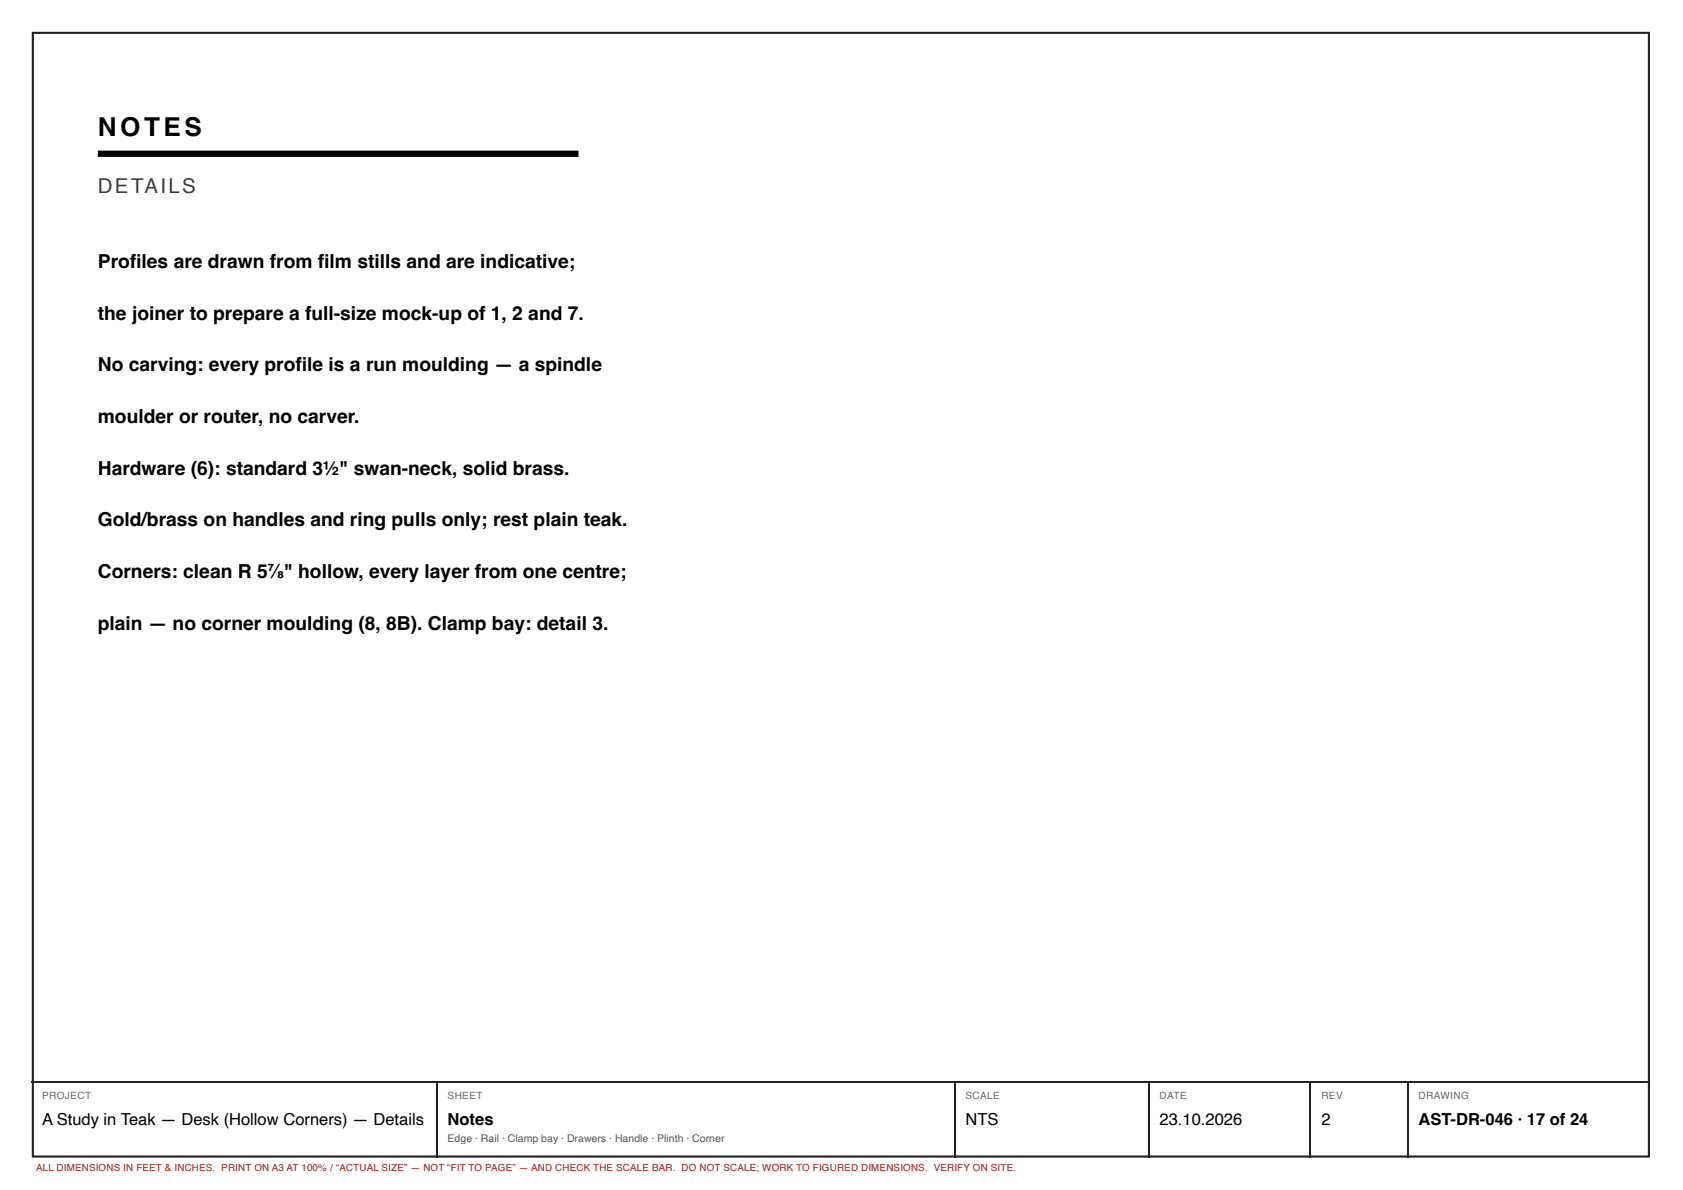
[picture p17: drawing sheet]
<svg xmlns="http://www.w3.org/2000/svg" width="420mm" height="297mm" viewBox="0 0 420 297" stroke-linecap="round" stroke-linejoin="round" font-family="sans-serif">
<defs><g id="words">
<text font-size="6.5" x="24.4" y="33.9">NOTES</text>
<text font-size="5.1" fill="#3d3d3d" x="24.4" y="48.3">DETAILS</text>
<g font-size="4.8">
<text x="24.4" y="66.9">Profi les are drawn from fi lm stills and are indicative;</text>
<text x="24.4" y="79.8">the joiner to prepare a full-size mock-up of 1, 2 and 7.</text>
<text x="24.4" y="92.7">No carving: every profi le is a run moulding — a spindle</text>
<text x="24.4" y="105.6">moulder or router, no carver.</text>
<text x="24.4" y="118.5">Hardware (6): standard 3½&quot; swan-neck, solid brass.</text>
<text x="24.4" y="131.4">Gold/brass on handles and ring pulls only; rest plain teak.</text>
<text x="24.4" y="144.3">Corners: clean R 5⅞&quot; hollow, every layer from one centre;</text>
<text x="24.4" y="157.2">plain — no corner moulding (8, 8B). Clamp bay: detail 3.</text>
</g>
<g font-size="4.1">
<text x="10.5" y="280.7">A Study in Teak — Desk (Hollow Corners) — Details</text>
<text x="111.8" y="280.7">Notes</text>
<text x="241" y="280.7">NTS</text>
<text x="289.5" y="280.7">23.10.2026</text>
<text x="329.9" y="280.7">2</text>
<text x="354.1" y="280.7">AST-DR-046 · 17 of 24</text>
</g>
<text font-size="2.6" fill="#555" x="111.8" y="285">Edge · Rail · Clamp bay · Drawers · Handle · Plinth · Corner</text>
<g font-size="2.5" fill="#666">
<text x="10.5" y="274.4">PROJECT</text>
<text x="111.8" y="274.4">SHEET</text>
<text x="241" y="274.4">SCALE</text>
<text x="289.5" y="274.4">DATE</text>
<text x="329.9" y="274.4">REV</text>
<text x="354.1" y="274.4">DRAWING</text>
</g>
<text font-size="2.4" fill="#a51d17" x="9" y="292.4">ALL DIMENSIONS IN FEET &amp; INCHES. PRINT ON A3 AT 100% / “ACTUAL SIZE” — NOT “FIT TO PAGE” — AND CHECK THE SCALE BAR. DO NOT SCALE; WORK TO FIGURED DIMENSIONS. VERIFY ON SITE.</text>
</g></defs>
<path d="M8.2 8.2h403.5v280.5h-403.5z" fill="none" stroke="#222" stroke-width=".53"/>
<path d="M24.4 38.4h120" fill="none" stroke="#000" stroke-width="1.6" stroke-linecap="butt"/>
<path d="M7.9 270h404.1M109.1 270.1v18.8M238.5 270.1v18.8M286.9 270.1v18.8M327.2 270.1v18.8M351.5 270.1v18.8" fill="none" stroke="#222" stroke-width=".26"/>
<use href="#words"/>
</svg>
